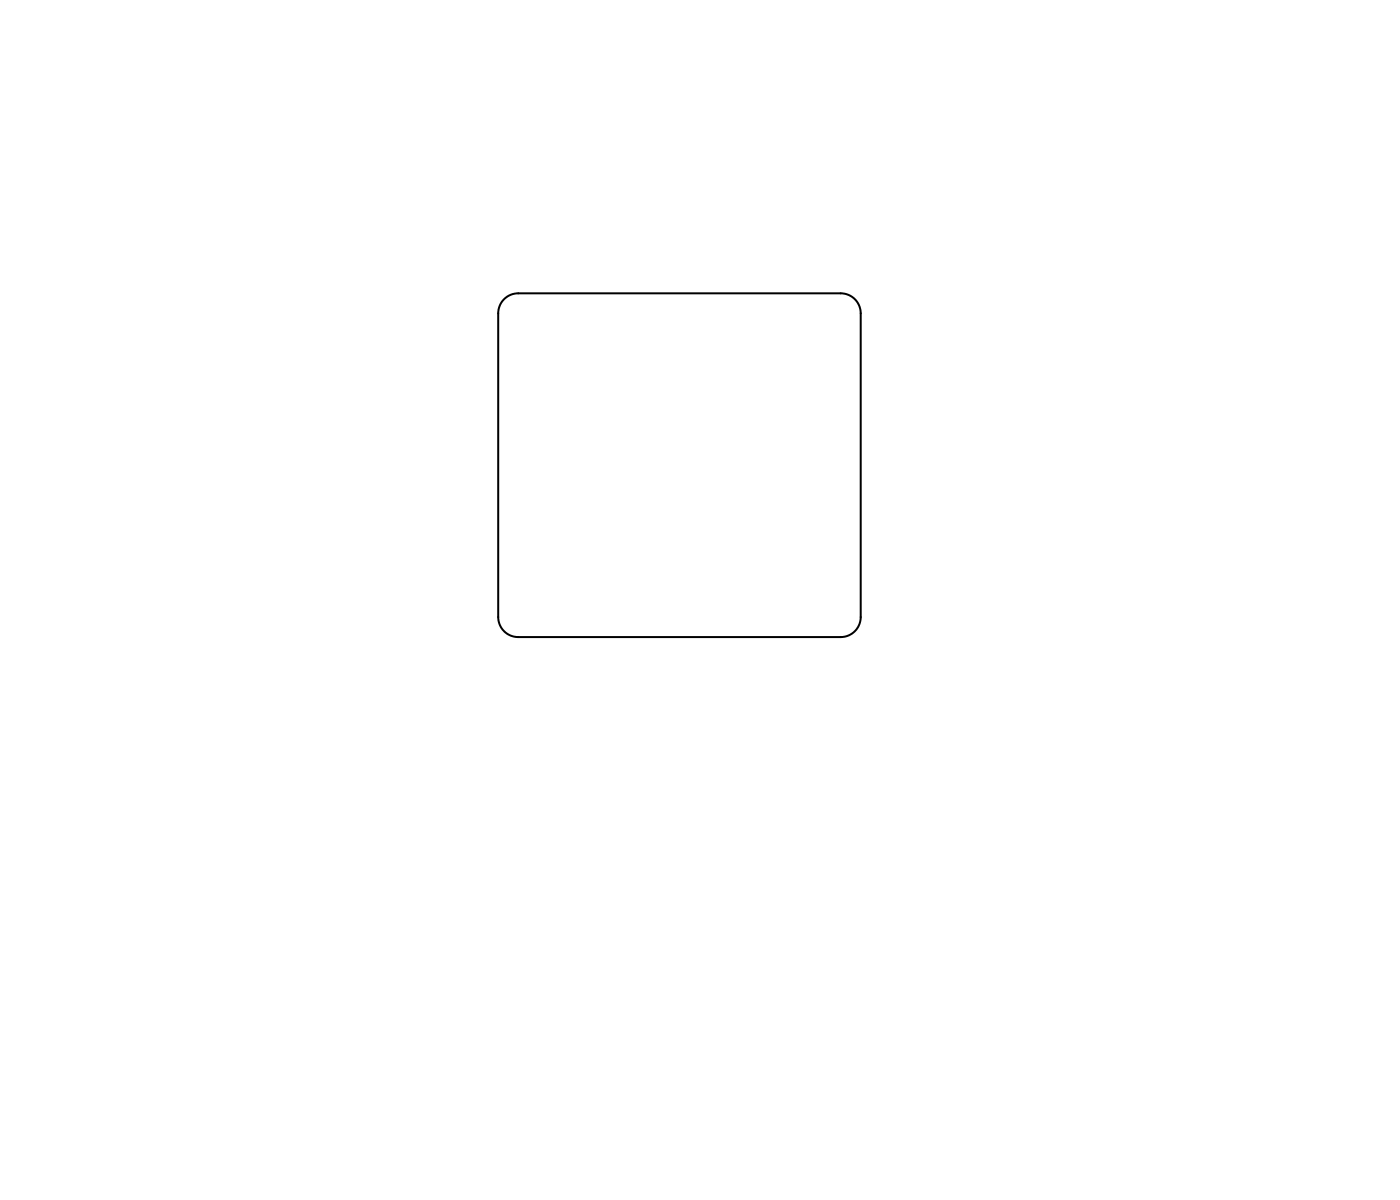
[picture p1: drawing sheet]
<svg xmlns="http://www.w3.org/2000/svg" width="140mm" height="120mm" viewBox="0 0 140 120" stroke-linecap="round" stroke-linejoin="round" font-family="sans-serif">
<path d="M50.4 29.9a2 2 0 0 1 1.4-.6h32.3a2 2 0 0 1 2 2v30.4a2 2 0 0 1-2 2h-32.3a2 2 0 0 1-2-2v-30.4a2 2 0 0 1 .6-1.4z" fill="none" stroke="#000" stroke-width=".2"/>
</svg>
